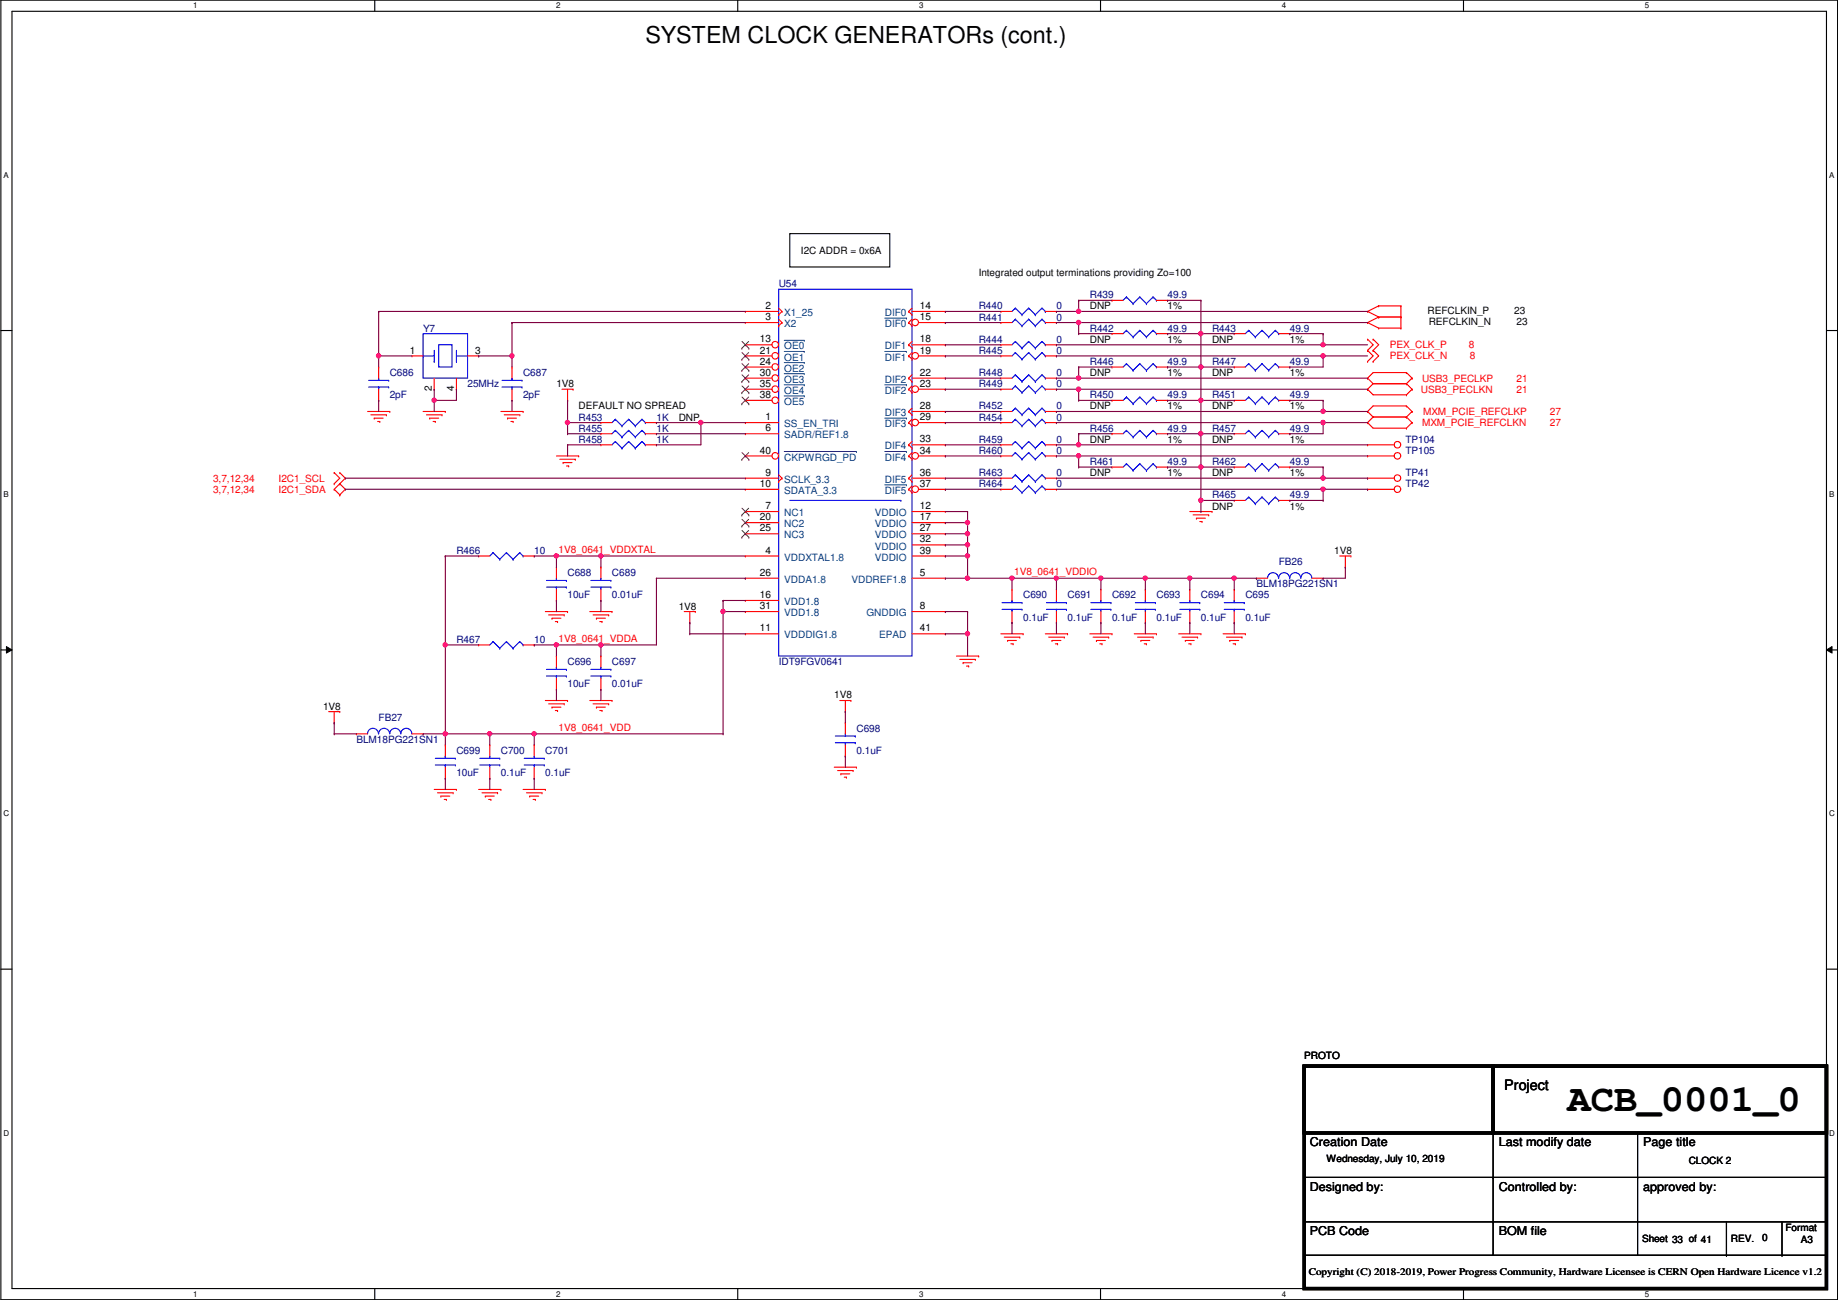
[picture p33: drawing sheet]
<svg xmlns="http://www.w3.org/2000/svg" width="420mm" height="297mm" viewBox="0 0 420 297" stroke-linecap="round" stroke-linejoin="round" font-family="sans-serif">
<defs><g id="words">
<text font-size="8.9" x="358.3" y="253.8">ACB_0001_0</text>
<text font-size="5.3" x="147.5" y="9.9">SYSTEM CLOCK GENERATORs (cont.)</text>
<text font-size="3.3" x="343.9" y="249.1">Project</text>
<g font-size="2.8">
<text x="299.4" y="261.9">Creation Date</text>
<text x="342.6" y="261.9">Last modify date</text>
<text x="375.6" y="261.9">Page title</text>
<text x="299.4" y="272.1">Designed by:</text>
<text x="342.6" y="272.1">Controlled by:</text>
<text x="375.6" y="272.1">approved by:</text>
<text x="299.4" y="282.2">PCB Code</text>
<text x="342.6" y="282.2">BOM file</text>
</g>
<g font-size="2.3">
<text x="183.1" y="58">I2C ADDR = 0x6A</text>
<text x="223.7" y="63.1">Integrated output terminations providing Zo=100</text>
<text x="175" y="70.6">2</text>
<text x="210.3" y="70.6">14</text>
<text x="249.1" y="70.7">DNP</text>
<text x="266.9" y="70.7">1%</text>
<text x="326.3" y="71.7">REFCLKIN_P</text>
<text x="346.1" y="71.7">23</text>
<text x="175" y="73.2">3</text>
<text x="210.3" y="73.2">15</text>
<text x="326.6" y="74.3">REFCLKIN_N</text>
<text x="346.7" y="74.3">23</text>
<text x="93.7" y="80.8">1</text>
<text x="108.7" y="80.8">3</text>
<text x="173.7" y="78.2">13</text>
<text x="173.7" y="80.8">21</text>
<text x="173.7" y="83.3">24</text>
<text x="210.3" y="78.2">18</text>
<text x="210.3" y="80.8">19</text>
<text x="249.1" y="78.3">DNP</text>
<text x="266.9" y="78.3">1%</text>
<text x="277.1" y="78.3">DNP</text>
<text x="294.8" y="78.3">1%</text>
<text x="98.7" y="89.5" transform="rotate(-90 98.7 89.5)">2</text>
<text x="103.8" y="89.5" transform="rotate(-90 103.8 89.5)">4</text>
<text x="127.2" y="88.5">1V8</text>
<text x="173.7" y="85.9">30</text>
<text x="173.7" y="88.4">35</text>
<text x="210.3" y="85.9">22</text>
<text x="210.3" y="88.4">23</text>
<text x="249.1" y="85.9">DNP</text>
<text x="266.9" y="85.9">1%</text>
<text x="277.1" y="85.9">DNP</text>
<text x="294.8" y="85.9">1%</text>
<text x="132.3" y="93.6">DEFAULT NO SPREAD</text>
<text x="173.7" y="90.9">38</text>
<text x="210.3" y="93.5">28</text>
<text x="249.1" y="93.6">DNP</text>
<text x="266.9" y="93.6">1%</text>
<text x="277.1" y="93.6">DNP</text>
<text x="294.8" y="93.6">1%</text>
<text x="155.1" y="96.1">DNP</text>
<text x="175" y="96">1</text>
<text x="175" y="98.6">6</text>
<text x="210.3" y="96">29</text>
<text x="210.3" y="101.1">33</text>
<text x="249.1" y="101.2">DNP</text>
<text x="266.9" y="101.2">1%</text>
<text x="277.1" y="101.2">DNP</text>
<text x="294.8" y="101.2">1%</text>
<text x="173.7" y="103.6">40</text>
<text x="210.3" y="103.6">34</text>
<text x="173.7" y="111.3">10</text>
<text x="175" y="108.7">9</text>
<text x="210.3" y="108.7">36</text>
<text x="210.3" y="111.3">37</text>
<text x="249.1" y="108.8">DNP</text>
<text x="266.9" y="108.8">1%</text>
<text x="277.1" y="108.8">DNP</text>
<text x="294.8" y="108.8">1%</text>
<text x="173.7" y="118.9">20</text>
<text x="175" y="116.3">7</text>
<text x="210.3" y="116.3">12</text>
<text x="210.3" y="118.9">17</text>
<text x="277.1" y="116.4">DNP</text>
<text x="294.8" y="116.4">1%</text>
<text x="173.7" y="121.4">25</text>
<text x="210.3" y="121.4">27</text>
<text x="210.3" y="124">32</text>
<text x="173.7" y="131.6">26</text>
<text x="175" y="126.5">4</text>
<text x="210.3" y="131.6">5</text>
<text x="210.3" y="126.5">39</text>
<text x="305" y="126.6">1V8</text>
<text x="173.7" y="136.7">16</text>
<text x="155.1" y="139.3">1V8</text>
<text x="173.7" y="139.2">31</text>
<text x="210.3" y="139.2">8</text>
<text x="173.7" y="144.3">11</text>
<text x="210.3" y="144.3">41</text>
<text x="190.7" y="159.6">1V8</text>
<text x="73.9" y="162.1">1V8</text>
<text x="298.1" y="241.9">PROTO</text>
<text x="303.2" y="265.5">Wednesday, July 10, 2019</text>
<text x="386" y="266">CLOCK 2</text>
<text x="408.1" y="281.3">Format</text>
<text x="375.4" y="283.8">Sheet 33 of 41</text>
<text x="395.7" y="283.8">REV.</text>
<text x="402.8" y="283.5">0</text>
<text x="411.7" y="284.1">A3</text>
<text x="299.2" y="291.4">Copyright (C) 2018-2019, Power Progress Community, Hardware Licensee is CERN Open Hardware Licence v1.2</text>
</g>
<g font-size="2.3" fill="#00007f">
<text x="178" y="65.6">U54</text>
<text x="223.7" y="70.7">R440</text>
<text x="241.5" y="70.7">0</text>
<text x="249.1" y="68.2">R439</text>
<text x="266.9" y="68.2">49.9</text>
<text x="96.7" y="75.8">Y7</text>
<text x="223.7" y="73.2">R441</text>
<text x="241.5" y="73.2">0</text>
<text x="249.1" y="75.8">R442</text>
<text x="266.9" y="75.8">49.9</text>
<text x="277.1" y="75.8">R443</text>
<text x="294.8" y="75.8">49.9</text>
<text x="223.7" y="80.9">R445</text>
<text x="223.7" y="78.3">R444</text>
<text x="241.5" y="80.9">0</text>
<text x="241.5" y="78.3">0</text>
<text x="249.1" y="83.4">R446</text>
<text x="266.9" y="83.4">49.9</text>
<text x="277.1" y="83.4">R447</text>
<text x="294.8" y="83.4">49.9</text>
<text x="89.1" y="85.9">C686</text>
<text x="106.9" y="88.5">25MHz</text>
<text x="119.6" y="85.9">C687</text>
<text x="223.7" y="88.5">R449</text>
<text x="223.7" y="85.9">R448</text>
<text x="241.5" y="88.5">0</text>
<text x="241.5" y="85.9">0</text>
<text x="89.1" y="91">2pF</text>
<text x="119.6" y="91">2pF</text>
<text x="223.7" y="93.6">R452</text>
<text x="241.5" y="93.6">0</text>
<text x="249.1" y="91">R450</text>
<text x="266.9" y="91">49.9</text>
<text x="277.1" y="91">R451</text>
<text x="294.8" y="91">49.9</text>
<text x="132.3" y="101.2">R458</text>
<text x="132.3" y="98.6">R455</text>
<text x="132.3" y="96.1">R453</text>
<text x="150.1" y="101.2">1K</text>
<text x="150.1" y="98.6">1K</text>
<text x="150.1" y="96.1">1K</text>
<text x="223.7" y="101.2">R459</text>
<text x="223.7" y="96.1">R454</text>
<text x="241.5" y="101.2">0</text>
<text x="241.5" y="96.1">0</text>
<text x="249.1" y="98.6">R456</text>
<text x="266.9" y="98.6">49.9</text>
<text x="277.1" y="98.6">R457</text>
<text x="294.8" y="98.6">49.9</text>
<text x="321.3" y="101.2">TP104</text>
<text x="223.7" y="103.7">R460</text>
<text x="241.5" y="103.7">0</text>
<text x="249.1" y="106.3">R461</text>
<text x="266.9" y="106.3">49.9</text>
<text x="277.1" y="106.3">R462</text>
<text x="294.8" y="106.3">49.9</text>
<text x="321.3" y="103.7">TP105</text>
<text x="223.7" y="111.3">R464</text>
<text x="223.7" y="108.8">R463</text>
<text x="241.5" y="111.3">0</text>
<text x="241.5" y="108.8">0</text>
<text x="277.1" y="113.9">R465</text>
<text x="294.8" y="113.9">49.9</text>
<text x="321.3" y="111.3">TP42</text>
<text x="321.3" y="108.8">TP41</text>
<text x="104.3" y="126.6">R466</text>
<text x="122.1" y="126.6">10</text>
<text x="129.7" y="131.7">C688</text>
<text x="139.9" y="131.7">C689</text>
<text x="292.3" y="129.1">FB26</text>
<text x="129.7" y="136.7">10uF</text>
<text x="139.9" y="136.7">0.01uF</text>
<text x="233.9" y="136.7">C690</text>
<text x="244" y="136.7">C691</text>
<text x="254.2" y="136.7">C692</text>
<text x="264.4" y="136.7">C693</text>
<text x="274.5" y="136.7">C694</text>
<text x="284.7" y="136.7">C695</text>
<text x="287.2" y="134.2">BLM18PG221SN1</text>
<text x="233.9" y="141.8">0.1uF</text>
<text x="244" y="141.8">0.1uF</text>
<text x="254.2" y="141.8">0.1uF</text>
<text x="264.4" y="141.8">0.1uF</text>
<text x="274.5" y="141.8">0.1uF</text>
<text x="284.7" y="141.8">0.1uF</text>
<text x="104.3" y="146.9">R467</text>
<text x="122.1" y="146.9">10</text>
<text x="129.7" y="152">C696</text>
<text x="139.9" y="152">C697</text>
<text x="178" y="152">IDT9FGV0641</text>
<text x="129.7" y="157.1">10uF</text>
<text x="139.9" y="157.1">0.01uF</text>
<text x="86.6" y="164.7">FB27</text>
<text x="195.8" y="167.2">C698</text>
<text x="81.5" y="169.8">BLM18PG221SN1</text>
<text x="104.3" y="172.3">C699</text>
<text x="114.5" y="172.3">C700</text>
<text x="124.7" y="172.3">C701</text>
<text x="195.8" y="172.3">0.1uF</text>
<text x="104.3" y="177.4">10uF</text>
<text x="114.5" y="177.4">0.1uF</text>
<text x="124.7" y="177.4">0.1uF</text>
</g>
<g font-size="2.3" fill="#00407f">
<text x="179.3" y="72.2">X1_25</text>
<text x="179.3" y="74.8">X2</text>
<text x="202.3" y="72.2">DIF0</text>
<text x="202.3" y="74.8">DIF0</text>
<text x="179.3" y="79.8">OE0</text>
<text x="179.3" y="82.4">OE1</text>
<text x="202.3" y="79.8">DIF1</text>
<text x="202.3" y="82.4">DIF1</text>
<text x="179.3" y="84.9">OE2</text>
<text x="179.3" y="87.5">OE3</text>
<text x="202.3" y="87.5">DIF2</text>
<text x="179.3" y="90">OE4</text>
<text x="179.3" y="92.5">OE5</text>
<text x="202.3" y="90">DIF2</text>
<text x="202.3" y="95.1">DIF3</text>
<text x="179.3" y="97.6">SS_EN_TRI</text>
<text x="179.3" y="100.2">SADR/REF1.8</text>
<text x="202.3" y="97.6">DIF3</text>
<text x="179.3" y="105.2">CKPWRGD_PD</text>
<text x="202.3" y="102.7">DIF4</text>
<text x="202.3" y="105.2">DIF4</text>
<text x="179.3" y="110.3">SCLK_3.3</text>
<text x="179.3" y="112.9">SDATA_3.3</text>
<text x="202.3" y="110.3">DIF5</text>
<text x="202.3" y="112.9">DIF5</text>
<text x="179.3" y="117.9">NC1</text>
<text x="200" y="117.9">VDDIO</text>
<text x="179.3" y="120.5">NC2</text>
<text x="179.3" y="123">NC3</text>
<text x="200" y="120.5">VDDIO</text>
<text x="200" y="123">VDDIO</text>
<text x="200" y="125.6">VDDIO</text>
<text x="179.3" y="128.1">VDDXTAL1.8</text>
<text x="200" y="128.1">VDDIO</text>
<text x="179.3" y="133.2">VDDA1.8</text>
<text x="194.6" y="133.2">VDDREF1.8</text>
<text x="179.3" y="138.3">VDD1.8</text>
<text x="179.3" y="140.8">VDD1.8</text>
<text x="198.1" y="140.8">GNDDIG</text>
<text x="179.3" y="145.9">VDDDIG1.8</text>
<text x="201" y="145.9">EPAD</text>
</g>
<g font-size="2.3" fill="#f00">
<text x="317.7" y="79.6">PEX_CLK_P</text>
<text x="317.7" y="82.1">PEX_CLK_N</text>
<text x="335.7" y="79.6">8</text>
<text x="336" y="82.1">8</text>
<text x="324.8" y="89.7">USB3_PECLKN</text>
<text x="325.1" y="87.2">USB3_PECLKP</text>
<text x="346.7" y="87.2">21</text>
<text x="346.7" y="89.7">21</text>
<text x="325.3" y="94.8">MXM_PCIE_REFCLKP</text>
<text x="354.3" y="94.8">27</text>
<text x="325.1" y="97.4">MXM_PCIE_REFCLKN</text>
<text x="354.3" y="97.4">27</text>
<text x="48.7" y="110.1">3,7,12,34</text>
<text x="48.7" y="112.6">3,7,12,34</text>
<text x="63.7" y="110.1">I2C1_SCL</text>
<text x="63.7" y="112.6">I2C1_SDA</text>
<text x="127.7" y="126.3">1V8_0641_VDDXTAL</text>
<text x="231.8" y="131.4">1V8_0641_VDDIO</text>
<text x="127.7" y="146.6">1V8_0641_VDDA</text>
<text x="127.7" y="167">1V8_0641_VDD</text>
</g>
<g font-size="1.8">
<text x="44.2" y="1.9">1</text>
<text x="127.1" y="1.9">2</text>
<text x="210.1" y="1.9">3</text>
<text x="293" y="1.9">4</text>
<text x="376" y="1.9">5</text>
<text x=".8" y="40.6">A</text>
<text x="418.2" y="40.6">A</text>
<text x=".8" y="113.6">B</text>
<text x="418.2" y="113.6">B</text>
<text x=".8" y="186.6">C</text>
<text x="418.2" y="186.6">C</text>
<text x=".8" y="259.5">D</text>
<text x="418.2" y="259.5">D</text>
<text x="44.2" y="296.3">1</text>
<text x="127.1" y="296.3">2</text>
<text x="210.1" y="296.3">3</text>
<text x="293" y="296.3">4</text>
<text x="376" y="296.3">5</text>
</g>
</g></defs>
<path d="M.2 0h419.9v297h-419.9zM2.7 2.6h414.8v291.8h-414.8z" fill="none" stroke="#000" stroke-width=".25"/>
<g fill="#fff">
<path d="M44.2 .3h1v2h-1z"/>
<path d="M44.2 294.7h1v2h-1z"/>
</g>
<path d="M85.7 0v2.6M85.7 294.4v2.6" fill="none" stroke="#000" stroke-width=".25"/>
<g fill="#fff">
<path d="M127.1 .3h1v2h-1z"/>
<path d="M127.1 294.7h1v2h-1z"/>
</g>
<path d="M168.6 0v2.6M168.6 294.4v2.6" fill="none" stroke="#000" stroke-width=".25"/>
<g fill="#fff">
<path d="M210.1 .3h1v2h-1z"/>
<path d="M210.1 294.7h1v2h-1z"/>
</g>
<path d="M251.6 0v2.6M251.6 294.4v2.6" fill="none" stroke="#000" stroke-width=".25"/>
<g fill="#fff">
<path d="M293 .3h1v2h-1z"/>
<path d="M293 294.7h1v2h-1z"/>
</g>
<path d="M334.5 0v2.6M334.5 294.4v2.6" fill="none" stroke="#000" stroke-width=".25"/>
<g fill="#fff">
<path d="M376 .3h1v2h-1z"/>
<path d="M376 294.7h1v2h-1z"/>
<path d="M.8 39h1.2v2h-1.2z"/>
<path d="M418.2 39h1.1v2h-1.1z"/>
<path d="M.8 112h1.2v2h-1.2z"/>
<path d="M418.2 112h1.1v2h-1.1z"/>
</g>
<path d="M.2 75.5h2.5M417.5 75.5h2.6" fill="none" stroke="#000" stroke-width=".25"/>
<g fill="#fff">
<path d="M.8 185h1.3v1.9h-1.3z"/>
<path d="M418.2 185h1.2v1.9h-1.2z"/>
</g>
<path d="M.2 148.5h2.5M417.5 148.5h2.6" fill="none" stroke="#000" stroke-width=".25"/>
<path d="M1.5 147.7l1.2 .8-1.2 .7zM417.5 148.5l1.3-.8v1.5z" fill="#000"/>
<path d="M1.5 147.7l1.2 .8-1.2 .7zM417.5 148.5l1.3-.8v1.5z" fill="none" stroke="#000" stroke-width=".23"/>
<g fill="#fff">
<path d="M.8 257.9h1.3v2h-1.3z"/>
<path d="M418.2 257.9h1.2v2h-1.2z"/>
</g>
<g fill="none" stroke="#000" stroke-width=".25">
<path d="M180.5 53.4h22.9v7.6h-22.9zM.2 221.4h2.5M417.5 221.4h2.6M298.1 243.6h12.7M310.8 243.6h.1M341.3 258.9v20.3M374.3 258.9v20.3M298.1 269h119.4M298.1 279.2h119.4M341.3 269h.1M341.3 279.2h.1M341.3 279.2v7.6h-43.2"/>
<path d="M374.3 269h.1M374.3 279.2h.1M374.3 279.2v7.6h-33M394.7 279.2v7.6M407.4 279.2v7.6M417.5 269h.1M417.5 279.2h.1M374.3 286.8h43.2M394.7 286.8h.1M407.4 286.8h.1M417.5 286.8h.1"/>
</g>
<g fill="none" stroke="#f00" stroke-width=".25">
<path d="M228.8 71.2h.1M228.8 71.2h2.5M239 71.2h2.5M241.5 71.2h.1M312.6 73.7h.1M312.6 71.2h.1M312.6 77.5h.1M312.6 73.7l2.6 1.3M312.6 71.2l2.6 1.2M312.6 77.5l1.3 1.3-1.3 1.3M313.9 77.5h.1M313.9 77.5l1.3 1.3-1.3 1.3"/>
<path d="M315.2 72.4h.1M315.2 75h.1M315.2 69.9h.1M315.2 72.4h5M315.2 72.4l-2.6 1.3M315.2 75h5M315.2 69.9h5M315.2 69.9l-2.6 1.3M320.2 75h.1M320.2 72.4h.1M320.2 69.9h.1M320.2 69.9v5.1"/>
<path d="M84 94h5.1M84.8 94.8h3.5M85.5 95.5h.1M85.5 95.5h2.1M86.3 96.3h.5M86.8 96.3h.1M88.3 94.8h.1M89.1 94h.1M96.7 94h5.1M97.5 94.8h3.5M98.2 95.5h.1M98.2 95.5h2.1"/>
<path d="M99 96.3h.5M99.5 96.3h.1M101 94.8h.1M101.8 94h.1M114.5 94h5.1M115.3 94.8h3.5M116 95.5h.1M116 95.5h2.1M116.8 96.3h.5M117.3 96.3h.1M118.8 94.8h.1M119.6 94h.1"/>
<path d="M128.5 88.9h2.5M129.7 91.5h.1M129.7 88.9v2.6M131 88.9h.1M228.8 81.3h.1M228.8 81.3h2.5M239 81.3h2.5M241.5 81.3h.1M254.2 83.9h.1M254.2 83.9h2.5M264.4 83.9h2.5M266.9 83.9h.1"/>
<path d="M312.6 80.1h.1M312.6 82.6h.1M312.6 86.4h.1M312.6 88.9h.1M312.6 94h.1M312.6 96.6h.1M312.6 80.1l1.3 1.2-1.3 1.3M312.6 86.4l1.3 1.3M312.6 88.9l1.3 1.3h7.6M312.6 94l1.3 1.3M312.6 96.6l1.3 1.2h7.6M313.9 80.1h.1"/>
<path d="M313.9 82.6h.1M313.9 80.1l1.3 1.2-1.3 1.3M313.9 95.3l-1.3 1.3M313.9 87.7h7.6M313.9 87.7l-1.3 1.2M313.9 95.3h7.6M321.5 85.1h.1M321.5 87.7h.1M321.5 90.2h.1M321.5 92.8h.1M321.5 95.3h.1M321.5 97.8h.1"/>
<path d="M321.5 85.1l1.3 1.3M321.5 87.7l1.3 1.2M321.5 95.3l1.3 1.3M321.5 85.1h-7.6l-1.3 1.3M321.5 92.8l1.3 1.2M321.5 92.8h-7.6l-1.3 1.2M322.8 86.4h.1M322.8 88.9h.1M322.8 94h.1M322.8 96.6h.1M322.8 86.4l-1.3 1.3M322.8 88.9l-1.3 1.3"/>
<path d="M322.8 94l-1.3 1.3M322.8 96.6l-1.3 1.2M76.4 110.5h.1M76.4 108h.1M76.4 111.8h.1M76.4 108l1.3 1.3-1.3 1.2M76.4 111.8l1.3 1.3M77.7 108h.1M77.7 110.5h.1M77.7 113.1h.1M77.7 108l1.2 1.3-2.5 2.5M77.7 110.5l1.2 1.3-1.2 1.3"/>
<path d="M127.2 104.2h5.1M128 104.9h3.5M128.7 105.7h.1M128.7 105.7h2.1M129.5 106.5h.5M130 106.5h.1M131.5 104.9h.1M132.3 104.2h.1M228.8 104.2h.1M228.8 104.2h2.5M239 104.2h2.5M241.5 104.2h.1"/>
<path d="M272 116.9h5.1M272.7 117.6h3.6M273.5 118.4h.1M273.5 118.4h2M274.3 119.2h.5M274.8 119.2h.1M276.3 117.6h.1M277.1 116.9h.1M124.7 139.7h5M127.2 129.6h.1M127.2 137.2h.1M127.2 129.6v2.5"/>
<path d="M127.2 134.7v2.5M129.7 139.7h.1M134.8 139.7h5.1M139.9 139.7h.1M156.4 139.7h2.6M157.7 139.7v2.6M159 139.7h.1M251.7 134.7h.1M251.7 134.7v2.5M251.7 139.7v2.6M306.3 127h2.5M307.5 129.6h.1"/>
<path d="M307.5 127v2.6M308.8 127h.1M125.4 140.5h3.6M126.2 141.3h.1M126.2 141.3h2M126.9 142h.6M127.5 142h.1M129 140.5h.1M135.6 140.5h3.5M136.3 141.3h.1M136.3 141.3h2.1M137.1 142h.5"/>
<path d="M137.6 142h.1M139.1 140.5h.1M157.7 142.3h.1M218.6 149.9h5.1M219.4 150.7h3.6M220.2 151.4h.1M220.2 151.4h2M220.9 152.2h.5M221.4 152.2h.1M223 150.7h.1M223.7 149.9h.1M228.8 144.8h5.1"/>
<path d="M229.6 145.6h3.5M230.3 146.3h.1M230.3 146.3h2.1M231.1 147.1h.5M231.6 147.1h.1M233.1 145.6h.1M233.9 144.8h.1M239 144.8h5M239.7 145.6h3.6M240.5 146.3h.1M240.5 146.3h2M241.2 147.1h.6"/>
<path d="M241.8 147.1h.1M243.3 145.6h.1M244 144.8h.1M249.1 144.8h5.1M249.9 145.6h3.5M250.6 146.3h.1M250.6 146.3h2.1M251.4 147.1h.5M251.7 142.3h.1M251.9 147.1h.1M253.4 145.6h.1M254.2 144.8h.1"/>
<path d="M259.3 144.8h5.1M260 145.6h3.6M260.8 146.3h.1M260.8 146.3h2M261.6 147.1h.5M262.1 147.1h.1M263.6 145.6h.1M264.4 144.8h.1M269.4 144.8h5.1M270.2 145.6h3.6M271 146.3h.1M271 146.3h2"/>
<path d="M271.7 147.1h.5M272.2 147.1h.1M273.8 145.6h.1M274.5 144.8h.1M279.6 144.8h5.1M280.4 145.6h3.5M281.1 146.3h.1M281.1 146.3h2.1M281.9 147.1h.5M282.4 147.1h.1M283.9 145.6h.1M284.7 144.8h.1"/>
<path d="M75.1 162.6h2.6M76.4 165.1h.1M76.4 162.6v2.5M77.7 162.6h.1M124.7 160.1h5M125.4 160.8h3.6M126.2 161.6h.1M126.2 161.6h2M126.9 162.3h.6M127.5 162.3h.1M129 160.8h.1M129.7 160.1h.1"/>
<path d="M134.8 160.1h5.1M135.6 160.8h3.5M136.3 161.6h.1M136.3 161.6h2.1M137.1 162.3h.5M137.6 162.3h.1M139.1 160.8h.1M139.9 160.1h.1M190.7 175.3h5.1M191.5 176.1h3.5M192 160.1h2.5M192.2 176.8h.1"/>
<path d="M192.2 176.8h2.1M193 177.6h.5M193.2 162.6h.1M193.2 165.1h.1M193.2 172.8h.1M193.2 160.1v2.5M193.2 165.1v2.6M193.2 170.2v2.6M193.5 177.6h.1M194.5 160.1h.1M195 176.1h.1M195.8 175.3h.1"/>
<path d="M99.3 180.4h5M100 181.1h3.6M100.8 181.9h.1M100.8 181.9h2M101.5 182.7h.6M102.1 182.7h.1M103.6 181.1h.1M104.3 180.4h.1M109.4 180.4h5.1M110.2 181.1h3.5M110.9 181.9h.1M110.9 181.9h2.1"/>
<path d="M111.7 182.7h.5M112.2 182.7h.1M113.7 181.1h.1M114.5 180.4h.1M119.6 180.4h5.1M120.3 181.1h3.6M121.1 181.9h.1M121.1 181.9h2M121.9 182.7h.5M122.4 182.7h.1M123.9 181.1h.1M124.7 180.4h.1"/>
</g>
<path d="M298.1 243.6h43.2v15.3h-43.2zM298.1 243.6h119.4v50.8h-119.4zM341.3 243.6h76.2v15.3h-76.2z" fill="none" stroke="#000" stroke-width=".76"/>
<g fill="none" stroke="#00f" stroke-width=".25">
<path d="M232.1 70.4h.1M232.1 70.4l1.5 1.5M232.1 70.4l-.8 .8M233.6 71.9h.1M235.2 70.4h.1M235.2 70.4l-1.6 1.5M235.2 70.4l1.5 1.5M236.7 71.9h.1M238.2 70.4h.1M238.2 70.4l.8 .8M238.2 70.4l-1.5 1.5M239 71.2h.1"/>
<path d="M232.1 80.6h.1M232.1 80.6l1.5 1.5M232.1 80.6l-.8 .7M233.6 82.1h.1M235.2 80.6h.1M235.2 80.6l-1.6 1.5M235.2 80.6l1.5 1.5M236.7 82.1h.1M238.2 80.6h.1M238.2 80.6l.8 .7M238.2 80.6l-1.5 1.5M239 81.3h.1"/>
<path d="M257.5 83.1h.1M257.5 83.1l1.5 1.5M257.5 83.1l-.8 .8M259 84.6h.1M260.6 83.1h.1M260.6 83.1l-1.6 1.5M260.6 83.1l1.5 1.5M262.1 84.6h.1M263.6 83.1h.1M263.6 83.1l.8 .8M263.6 83.1l-1.5 1.5M264.4 83.9h.1"/>
<path d="M232.1 103.4h.1M232.1 103.4l1.5 1.5M232.1 103.4l-.8 .8M233.6 104.9h.1M235.2 103.4h.1M235.2 103.4l-1.6 1.5M235.2 103.4l1.5 1.5M236.7 104.9h.1M238.2 103.4h.1M238.2 103.4l.8 .8M238.2 103.4l-1.5 1.5M239 104.2h.1"/>
<path d="M124.9 134.2h4.6M124.9 132.6h4.6M127.2 134.2h.1M127.2 132.1h.1M127.2 132.1v.5M127.2 134.2v.5M129.5 134.2h.1M129.5 132.6h.1M249.4 139.2h4.5M249.4 137.7h4.5M251.7 139.2h.1M251.7 137.2h.1"/>
<path d="M251.7 137.2v.5M251.7 139.2v.5M253.9 139.2h.1M253.9 137.7h.1M191 169.7h4.5M191 168.2h4.5M193.2 169.7h.1M193.2 167.7h.1M193.2 167.7v.5M193.2 169.7v.5M195.5 169.7h.1M195.5 168.2h.1"/>
</g>
<circle cx="319.5" cy="101.6" r=".75" fill="#fff"/>
<g fill="none" stroke="#f00" stroke-width=".25">
<path d="M228.8 101.6h.1M228.8 111.8h.1M228.8 101.6h2.5M228.8 111.8h2.5M239 101.6h2.5M239 111.8h2.5M241.5 101.6h.1M241.5 111.8h.1M312.6 101.6h.1M312.6 101.6h6.1M137.4 129.6h.1M137.4 137.2h.1"/>
<path d="M137.4 129.6v2.5M137.4 134.7v2.5"/>
<circle cx="319.5" cy="101.6" r=".75"/>
</g>
<g fill="none" stroke="#00f" stroke-width=".25">
<path d="M232.1 100.9h.1M232.1 111h.1M232.1 100.9l1.5 1.5M232.1 100.9l-.8 .7M232.1 111l1.5 1.6M232.1 111l-.8 .8M233.6 102.4h.1M233.6 112.6h.1M235.2 100.9h.1M235.2 111h.1M235.2 100.9l-1.6 1.5M235.2 100.9l1.5 1.5"/>
<path d="M235.2 111l-1.6 1.6M235.2 111l1.5 1.6M236.7 102.4h.1M236.7 112.6h.1M238.2 100.9h.1M238.2 111h.1M238.2 100.9l.8 .7M238.2 100.9l-1.5 1.5M238.2 111l.8 .8M238.2 111l-1.5 1.6M239 101.6h.1M239 111.8h.1"/>
<path d="M135.1 134.2h4.5M135.1 132.6h4.5M137.4 134.2h.1M137.4 132.1h.1M137.4 132.1v.5M137.4 134.2v.5M139.6 134.2h.1M139.6 132.6h.1"/>
</g>
<circle cx="319.5" cy="104.2" r=".75" fill="#fff"/>
<g fill="none" stroke="#f00" stroke-width=".25">
<path d="M170.4 71.2h.1M170.4 73.7h.1M170.4 71.2h7.6M170.4 73.7h7.6M178 71.9h.1M178 74.5h.1M178 70.4l.8 .8M178 72.9l.8 .8M178.8 71.2h.1M178.8 73.7h.1M178.8 71.2l-.8 .7M178.8 73.7l-.8 .8"/>
<path d="M254.2 68.6h.1M254.2 68.6h2.5M264.4 68.6h2.5M266.9 68.6h.1M94.2 81.3h.1M94.2 81.3h2.5M99.3 88.9h.1M99.3 86.4v2.5M104.3 88.9h.1M104.3 86.4v2.5M106.9 81.3h2.5M109.4 81.3h.1"/>
<path d="M170.4 96.6h.1M170.4 99.1h.1M170.4 96.6h7.6M170.4 99.1h7.6M170.4 109.3h.1M170.4 111.8h.1M170.4 109.3h7.6M170.4 111.8h7.6M178 110h.1M178 108.5l.8 .8M178.8 109.3h.1M178.8 109.3l-.8 .7"/>
<path d="M228.8 109.3h.1M228.8 109.3h2.5M239 109.3h2.5M241.5 109.3h.1M254.2 106.7h.1M254.2 106.7h2.5M264.4 106.7h2.5M266.9 106.7h.1M312.6 104.2h.1M312.6 104.2h6.1M170.4 127h.1M170.4 137.2h.1"/>
<path d="M170.4 132.1h.1M170.4 139.7h.1M170.4 127h7.6M170.4 132.1h7.6M170.4 139.7h7.6M170.4 137.2h7.6M208.5 132.1h7.6M208.5 139.7h7.6M216.1 132.1h.1M216.1 139.7h.1M261.8 134.7h.1M261.8 134.7v2.5"/>
<path d="M261.8 139.7v2.6M137.4 149.9h.1M137.4 157.5h.1M137.4 149.9v2.5M137.4 155v2.5M170.4 144.8h.1M170.4 144.8h7.6M261.8 142.3h.1M81.5 167.7h.1M81.5 167.7h2.5M94.2 167.7h2.5M96.7 167.7h.1"/>
<circle cx="319.5" cy="104.2" r=".75"/>
</g>
<g fill="none" stroke="#00f" stroke-width=".25">
<path d="M96.7 76.2h10.2v10.2h-10.2zM100.3 78.8h3v5.1h-3zM178 66.1h30.5v83.8h-30.5zM257.5 67.9h.1M257.5 67.9l1.5 1.5M257.5 67.9l-.8 .7M259 69.4h.1M260.6 67.9h.1M260.6 67.9l-1.6 1.5M260.6 67.9l1.5 1.5M262.1 69.4h.1M263.6 67.9h.1"/>
<path d="M263.6 67.9l.8 .7M263.6 67.9l-1.5 1.5M264.4 68.6h.1M96.7 81.3h.1M96.7 81.3h2.6M99.3 82.6h.1M99.3 80.1v2.5M104.3 82.6h.1M104.3 80.1v2.5M104.3 81.3h2.6M106.9 81.3h.1M180.5 114.3h25.4"/>
<path d="M205.9 114.3h.1M232.1 108.5h.1M232.1 108.5l1.5 1.5M232.1 108.5l-.8 .8M233.6 110h.1M235.2 108.5h.1M235.2 108.5l-1.6 1.5M235.2 108.5l1.5 1.5M236.7 110h.1M238.2 108.5h.1M238.2 108.5l.8 .8M238.2 108.5l-1.5 1.5"/>
<path d="M239 109.3h.1M257.5 106h.1M257.5 106l1.5 1.5M257.5 106l-.8 .7M259 107.5h.1M260.6 106h.1M260.6 106l-1.6 1.5M260.6 106l1.5 1.5M262.1 107.5h.1M263.6 106h.1M263.6 106l.8 .7M263.6 106l-1.5 1.5"/>
<path d="M264.4 106.7h.1M259.5 139.2h4.6M259.5 137.7h4.6M261.8 139.2h.1M261.8 137.2h.1M261.8 137.2v.5M261.8 139.2v.5M264.1 139.2h.1M264.1 137.7h.1M135.1 154.5h4.5M135.1 153h4.5M137.4 154.5h.1"/>
<path d="M137.4 152.4h.1M137.4 152.4v.6M137.4 154.5v.5M139.6 154.5h.1M139.6 153h.1M84 167.7a1.25 1.25 0 0 1 1.3-1.3 1.25 1.25 0 0 1 1.2 1.3M86.6 167.7a1.25 1.25 0 0 1 1.2-1.3 1.25 1.25 0 0 1 1.3 1.3M89.1 167.7a1.25 1.25 0 0 1 1.2-1.3 1.25 1.25 0 0 1 1.3 1.3M91.6 167.7a1.25 1.25 0 0 1 1.3-1.3 1.25 1.25 0 0 1 1.2 1.3"/>
</g>
<circle cx="177.2" cy="104.2" r=".75" fill="#fff"/>
<g fill="none" stroke="#f00" stroke-width=".25">
<path d="M207.7 71.2h.1M207.7 73.7h.1M207.7 71.2l.8 .7M207.7 73.7l.8 .8M208.5 71.9h.1M208.5 74.5h.1M208.5 70.4l-.8 .8M208.5 71.2h7.6M208.5 72.9l-.8 .8M216.1 71.2h.1M170.4 104.2h.1M170.4 104.2h6.1"/>
<path d="M208.5 144.8h7.6M216.1 144.8h.1"/>
<circle cx="177.2" cy="104.2" r=".75"/>
</g>
<path d="M169.6 105h.1M169.6 103.4l1.6 1.6M171.1 103.4l-1.5 1.6M171.2 105h.1" fill="none" stroke="#7f4000" stroke-width=".23"/>
<path d="M179.3 103.2h16.5M195.8 103.2h.1" fill="none" stroke="#00407f" stroke-width=".23"/>
<circle cx="209.2" cy="73.7" r=".75" fill="#fff"/>
<g fill="none" stroke="#f00" stroke-width=".25">
<path d="M207.7 78.8h.1M207.7 78.8l.8 .7M208.5 79.5h.1M208.5 78l-.8 .8M208.5 78.8h7.6M210 73.7h6.1M216.1 73.7h.1M216.1 78.8h.1M207.7 81.3h.1M207.7 81.3l.8 .8M208.5 82.1h.1M208.5 80.6l-.8 .7"/>
<circle cx="209.2" cy="73.7" r=".75"/>
</g>
<path d="M202.3 72.7h4.9M207.2 72.7h.1" fill="none" stroke="#00407f" stroke-width=".23"/>
<circle cx="209.2" cy="81.3" r=".75" fill="#fff"/>
<g fill="none" stroke="#f00" stroke-width=".25">
<path d="M207.7 86.4h.1M207.7 88.9h.1M207.7 86.4l.8 .8M207.7 88.9l.8 .8M208.5 87.2h.1M208.5 89.7h.1M208.5 85.6l-.8 .8M208.5 86.4h7.6M208.5 88.2l-.8 .7M210 81.3h6.1M216.1 81.3h.1M216.1 86.4h.1"/>
<circle cx="209.2" cy="81.3" r=".75"/>
</g>
<path d="M202.3 80.3h4.9M207.2 80.3h.1" fill="none" stroke="#00407f" stroke-width=".23"/>
<circle cx="209.2" cy="88.9" r=".75" fill="#fff"/>
<g fill="none" stroke="#f00" stroke-width=".25">
<path d="M207.7 94h.1M207.7 96.6h.1M207.7 94l.8 .8M207.7 96.6l.8 .7M208.5 94.8h.1M208.5 97.3h.1M208.5 93.3l-.8 .7M208.5 94h7.6M208.5 95.8l-.8 .8M210 88.9h6.1M216.1 88.9h.1M216.1 94h.1"/>
<circle cx="209.2" cy="88.9" r=".75"/>
</g>
<path d="M202.3 87.9h4.9M207.2 87.9h.1" fill="none" stroke="#00407f" stroke-width=".23"/>
<circle cx="209.2" cy="96.5" r=".75" fill="#fff"/>
<g fill="none" stroke="#f00" stroke-width=".25">
<path d="M210 96.6h6.1M216.1 96.6h.1M207.7 101.6h.1M207.7 104.2h.1M207.7 101.6l.8 .8M207.7 104.2l.8 .7M208.5 102.4h.1M208.5 104.9h.1M208.5 100.9l-.8 .7M208.5 101.6h7.6M208.5 103.4l-.8 .8M216.1 101.6h.1"/>
<circle cx="209.2" cy="96.5" r=".75"/>
</g>
<path d="M202.3 95.5h4.9M207.2 95.5h.1" fill="none" stroke="#00407f" stroke-width=".23"/>
<circle cx="209.2" cy="104.2" r=".75" fill="#fff"/>
<g fill="none" stroke="#f00" stroke-width=".25">
<path d="M207.7 109.3h.1M207.7 111.8h.1M207.7 109.3l.8 .7M207.7 111.8l.8 .8M208.5 110h.1M208.5 112.6h.1M208.5 108.5l-.8 .8M208.5 109.3h7.6M208.5 111l-.8 .8M210 104.2h6.1M216.1 104.2h.1M216.1 109.3h.1"/>
<circle cx="209.2" cy="104.2" r=".75"/>
</g>
<path d="M202.3 103.2h4.9M207.2 103.2h.1" fill="none" stroke="#00407f" stroke-width=".23"/>
<circle cx="209.2" cy="111.8" r=".75" fill="#fff"/>
<g fill="none" stroke="#f00" stroke-width=".25">
<path d="M210 111.8h6.1M216.1 111.8h.1"/>
<circle cx="209.2" cy="111.8" r=".75"/>
</g>
<path d="M202.3 110.8h4.9M207.2 110.8h.1" fill="none" stroke="#00407f" stroke-width=".23"/>
<circle cx="177.2" cy="78.8" r=".75" fill="#fff"/>
<g fill="none" stroke="#f00" stroke-width=".25">
<path d="M170.4 78.8h.1M170.4 78.8h6.1"/>
<circle cx="177.2" cy="78.8" r=".75"/>
</g>
<path d="M169.6 79.6h.1M169.6 78l1.6 1.6M171.1 78l-1.5 1.6M171.2 79.6h.1" fill="none" stroke="#7f4000" stroke-width=".23"/>
<path d="M179.3 77.8h4.5M183.8 77.8h.1" fill="none" stroke="#00407f" stroke-width=".23"/>
<circle cx="177.2" cy="81.3" r=".75" fill="#fff"/>
<g fill="none" stroke="#f00" stroke-width=".25">
<path d="M170.4 81.3h.1M170.4 81.3h6.1"/>
<circle cx="177.2" cy="81.3" r=".75"/>
</g>
<path d="M169.6 82.1h.1M169.6 80.6l1.6 1.5M171.1 80.6l-1.5 1.5M171.2 82.1h.1" fill="none" stroke="#7f4000" stroke-width=".23"/>
<path d="M179.3 80.3h4.5M183.8 80.3h.1" fill="none" stroke="#00407f" stroke-width=".23"/>
<circle cx="177.2" cy="83.8" r=".75" fill="#fff"/>
<g fill="none" stroke="#f00" stroke-width=".25">
<path d="M170.4 83.9h.1M170.4 83.9h6.1"/>
<circle cx="177.2" cy="83.8" r=".75"/>
</g>
<path d="M169.6 84.7h.1M169.6 83.1l1.6 1.6M171.1 83.1l-1.5 1.6M171.2 84.7h.1" fill="none" stroke="#7f4000" stroke-width=".23"/>
<path d="M179.3 82.8h4.5M183.8 82.8h.1" fill="none" stroke="#00407f" stroke-width=".23"/>
<circle cx="177.2" cy="86.4" r=".75" fill="#fff"/>
<g fill="none" stroke="#f00" stroke-width=".25">
<path d="M170.4 86.4h.1M170.4 86.4h6.1"/>
<circle cx="177.2" cy="86.4" r=".75"/>
</g>
<path d="M169.6 87.2h.1M169.6 85.6l1.6 1.6M171.1 85.6l-1.5 1.6M171.2 87.2h.1" fill="none" stroke="#7f4000" stroke-width=".23"/>
<path d="M179.3 85.4h4.5M183.8 85.4h.1" fill="none" stroke="#00407f" stroke-width=".23"/>
<circle cx="177.2" cy="88.9" r=".75" fill="#fff"/>
<g fill="none" stroke="#f00" stroke-width=".25">
<path d="M170.4 88.9h.1M170.4 88.9h6.1"/>
<circle cx="177.2" cy="88.9" r=".75"/>
</g>
<path d="M169.6 89.7h.1M169.6 88.2l1.6 1.5M171.1 88.2l-1.5 1.5M171.2 89.7h.1" fill="none" stroke="#7f4000" stroke-width=".23"/>
<path d="M179.3 87.9h4.5M183.8 87.9h.1" fill="none" stroke="#00407f" stroke-width=".23"/>
<circle cx="177.2" cy="91.5" r=".75" fill="#fff"/>
<g fill="none" stroke="#f00" stroke-width=".25">
<path d="M228.8 78.8h.1M228.8 78.8h2.5M239 78.8h2.5M241.5 78.8h.1M86.6 83.9h.1M86.6 91.5h.1M86.6 83.9v2.5M86.6 88.9v2.6M117 83.9h.1M117 91.5h.1M117 83.9v2.5M117 88.9v2.6"/>
<path d="M170.4 91.5h.1M170.4 91.5h6.1M228.8 88.9h.1M228.8 96.6h.1M228.8 88.9h2.5M228.8 96.6h2.5M239 88.9h2.5M239 96.6h2.5M241.5 88.9h.1M241.5 96.6h.1M254.2 99.1h.1M254.2 99.1h2.5"/>
<path d="M264.4 99.1h2.5M266.9 99.1h.1M137.4 101.6h.1M137.4 101.6h2.5M147.5 101.6h2.6M150.1 101.6h.1M170.4 116.9h.1M170.4 119.4h.1M170.4 116.9h7.6M170.4 119.4h7.6M208.5 116.9h7.6M208.5 119.4h7.6"/>
<path d="M216.1 116.9h.1M216.1 119.4h.1M282.1 106.7h.1M282.1 106.7h2.6M292.3 106.7h2.5M294.8 106.7h.1M170.4 122h.1M170.4 122h7.6M208.5 122h7.6M208.5 124.5h7.6M208.5 127h7.6M216.1 122h.1"/>
<path d="M216.1 124.5h.1M216.1 127h.1M272 134.7h.1M272 134.7v2.5M272 139.7v2.6M127.2 149.9h.1M127.2 157.5h.1M127.2 149.9v2.5M127.2 155v2.5M272 142.3h.1M101.8 170.2h.1M101.8 177.8h.1"/>
<path d="M101.8 170.2v2.6M101.8 175.3v2.5M112 170.2h.1M112 177.8h.1M112 170.2v2.6M112 175.3v2.5"/>
<circle cx="177.2" cy="91.5" r=".75"/>
</g>
<g fill="none" stroke="#7f4000" stroke-width=".23">
<path d="M169.6 92.3h.1M169.6 90.7l1.6 1.6M171.1 90.7l-1.5 1.6M171.2 92.3h.1M169.6 117.7h.1M169.6 116.1l1.6 1.6M169.6 118.7l1.6 1.5M171.1 116.1l-1.5 1.6M171.1 118.7l-1.5 1.5M171.2 117.7h.1M169.6 120.2h.1M169.6 122.8h.1"/>
<path d="M169.6 121.2l1.6 1.6M171.1 121.2l-1.5 1.6M171.2 120.2h.1M171.2 122.8h.1"/>
</g>
<path d="M179.3 90.5h4.5M183.8 90.5h.1" fill="none" stroke="#00407f" stroke-width=".23"/>
<g fill="none" stroke="#00f" stroke-width=".25">
<path d="M232.1 78h.1M232.1 78l1.5 1.5M232.1 78l-.8 .8M233.6 79.5h.1M235.2 78h.1M235.2 78l-1.6 1.5M235.2 78l1.5 1.5M236.7 79.5h.1M238.2 78h.1M238.2 78l.8 .8M238.2 78l-1.5 1.5M239 78.8h.1"/>
<path d="M84.3 88.4h4.5M84.3 86.9h4.5M86.6 88.4h.1M86.6 86.4h.1M86.6 86.4v.5M86.6 88.4v.5M88.8 88.4h.1M88.8 86.9h.1M114.8 88.4h4.5M114.8 86.9h4.5M117 88.4h.1M117 86.4h.1"/>
<path d="M117 86.4v.5M117 88.4v.5M119.3 88.4h.1M119.3 86.9h.1M232.1 88.2h.1M232.1 95.8h.1M232.1 88.2l1.5 1.5M232.1 88.2l-.8 .7M232.1 95.8l1.5 1.5M232.1 95.8l-.8 .8M233.6 89.7h.1M233.6 97.3h.1"/>
<path d="M235.2 88.2h.1M235.2 95.8h.1M235.2 88.2l-1.6 1.5M235.2 88.2l1.5 1.5M235.2 95.8l-1.6 1.5M235.2 95.8l1.5 1.5M236.7 89.7h.1M236.7 97.3h.1M238.2 88.2h.1M238.2 95.8h.1M238.2 88.2l.8 .7M238.2 88.2l-1.5 1.5"/>
<path d="M238.2 95.8l.8 .8M238.2 95.8l-1.5 1.5M239 88.9h.1M239 96.6h.1M257.5 98.3h.1M257.5 98.3l1.5 1.6M257.5 98.3l-.8 .8M259 99.9h.1M260.6 98.3h.1M260.6 98.3l-1.6 1.6M260.6 98.3l1.5 1.6M262.1 99.9h.1"/>
<path d="M263.6 98.3h.1M263.6 98.3l.8 .8M263.6 98.3l-1.5 1.6M264.4 99.1h.1M140.7 100.9h.1M140.7 100.9l1.5 1.5M140.7 100.9l-.8 .7M142.2 102.4h.1M143.7 100.9h.1M143.7 100.9l-1.5 1.5M143.7 100.9l1.5 1.5M145.2 102.4h.1"/>
<path d="M146.8 100.9h.1M146.8 100.9l.7 .7M146.8 100.9l-1.6 1.5M147.5 101.6h.1M285.4 106h.1M285.4 106l1.6 1.5M285.4 106l-.7 .7M287 107.5h.1M288.5 106h.1M288.5 106l-1.5 1.5M288.5 106l1.5 1.5M290 107.5h.1"/>
<path d="M291.5 106h.1M291.5 106l.8 .7M291.5 106l-1.5 1.5M292.3 106.7h.1M269.7 139.2h4.6M269.7 137.7h4.6M272 139.2h.1M272 137.2h.1M272 137.2v.5M272 139.2v.5M274.3 139.2h.1M274.3 137.7h.1"/>
<path d="M124.9 154.5h4.6M124.9 153h4.6M127.2 154.5h.1M127.2 152.4h.1M127.2 152.4v.6M127.2 154.5v.5M129.5 154.5h.1M129.5 153h.1M99.5 174.8h4.6M99.5 173.3h4.6M101.8 174.8h.1M101.8 172.8h.1"/>
<path d="M101.8 172.8v.5M101.8 174.8v.5M104.1 174.8h.1M104.1 173.3h.1M109.7 174.8h4.5M109.7 173.3h4.5M112 174.8h.1M112 172.8h.1M112 172.8v.5M112 174.8v.5M114.2 174.8h.1M114.2 173.3h.1"/>
</g>
<circle cx="319.5" cy="111.8" r=".75" fill="#fff"/>
<g fill="none" stroke="#f00" stroke-width=".25">
<path d="M228.8 86.4h.1M228.8 86.4h2.5M239 86.4h2.5M241.5 86.4h.1M312.6 111.8h.1M312.6 111.8h6.1"/>
<circle cx="319.5" cy="111.8" r=".75"/>
</g>
<path d="M232.1 85.6h.1M232.1 85.6l1.5 1.6M232.1 85.6l-.8 .8M233.6 87.2h.1M235.2 85.6h.1M235.2 85.6l-1.6 1.6M235.2 85.6l1.5 1.6M236.7 87.2h.1M238.2 85.6h.1M238.2 85.6l.8 .8M238.2 85.6l-1.5 1.6M239 86.4h.1" fill="none" stroke="#00f" stroke-width=".25"/>
<circle cx="319.5" cy="109.2" r=".75" fill="#fff"/>
<g fill="none" stroke="#f00" stroke-width=".25">
<path d="M228.8 73.7h.1M228.8 73.7h2.5M239 73.7h2.5M241.5 73.7h.1M254.2 76.2h.1M254.2 76.2h2.5M264.4 76.2h2.5M266.9 76.2h.1M282.1 76.2h.1M282.1 76.2h2.6M292.3 76.2h2.5M294.8 76.2h.1"/>
<path d="M137.4 99.1h.1M137.4 96.6h.1M137.4 99.1h2.5M137.4 96.6h2.5M147.5 99.1h2.6M147.5 96.6h2.6M150.1 99.1h.1M150.1 96.6h.1M228.8 94h.1M228.8 94h2.5M239 94h2.5M241.5 94h.1"/>
<path d="M254.2 91.5h.1M254.2 91.5h2.5M264.4 91.5h2.5M266.9 91.5h.1M282.1 99.1h.1M282.1 91.5h.1M282.1 83.9h.1M282.1 99.1h2.6M282.1 91.5h2.6M282.1 83.9h2.6M292.3 99.1h2.5M292.3 91.5h2.5"/>
<path d="M292.3 83.9h2.5M294.8 99.1h.1M294.8 91.5h.1M294.8 83.9h.1M282.1 114.3h.1M282.1 114.3h2.6M292.3 114.3h2.5M294.8 114.3h.1M312.6 109.3h.1M312.6 109.3h6.1M109.4 127h.1M109.4 127h2.6"/>
<path d="M119.6 127h2.5M122.1 127h.1M231.3 134.7h.1M231.3 134.7v2.5M231.3 139.7v2.6M241.5 134.7h.1M241.5 134.7v2.5M241.5 139.7v2.6M282.1 134.7h.1M282.1 134.7v2.5M282.1 139.7v2.6M287.2 132.1h.1"/>
<path d="M287.2 132.1h2.6M299.9 132.1h2.6M302.5 132.1h.1M109.4 147.4h.1M109.4 147.4h2.6M119.6 147.4h2.5M122.1 147.4h.1M231.3 142.3h.1M241.5 142.3h.1M282.1 142.3h.1M122.1 170.2h.1M122.1 177.8h.1"/>
<path d="M122.1 170.2v2.6M122.1 175.3v2.5"/>
<circle cx="319.5" cy="109.2" r=".75"/>
</g>
<g fill="none" stroke="#00f" stroke-width=".25">
<path d="M232.1 72.9h.1M232.1 72.9l1.5 1.6M232.1 72.9l-.8 .8M233.6 74.5h.1M235.2 72.9h.1M235.2 72.9l-1.6 1.6M235.2 72.9l1.5 1.6M236.7 74.5h.1M238.2 72.9h.1M238.2 72.9l.8 .8M238.2 72.9l-1.5 1.6M239 73.7h.1"/>
<path d="M257.5 75.5h.1M257.5 75.5l1.5 1.5M257.5 75.5l-.8 .7M259 77h.1M260.6 75.5h.1M260.6 75.5l-1.6 1.5M260.6 75.5l1.5 1.5M262.1 77h.1M263.6 75.5h.1M263.6 75.5l.8 .7M263.6 75.5l-1.5 1.5M264.4 76.2h.1"/>
<path d="M285.4 75.5h.1M285.4 75.5l1.6 1.5M285.4 75.5l-.7 .7M287 77h.1M288.5 75.5h.1M288.5 75.5l-1.5 1.5M288.5 75.5l1.5 1.5M290 77h.1M291.5 75.5h.1M291.5 75.5l.8 .7M291.5 75.5l-1.5 1.5M292.3 76.2h.1"/>
<path d="M140.7 98.3h.1M140.7 95.8h.1M140.7 98.3l1.5 1.6M140.7 98.3l-.8 .8M140.7 95.8l1.5 1.5M140.7 95.8l-.8 .8M142.2 99.9h.1M142.2 97.3h.1M143.7 98.3h.1M143.7 95.8h.1M143.7 98.3l-1.5 1.6M143.7 98.3l1.5 1.6"/>
<path d="M143.7 95.8l-1.5 1.5M143.7 95.8l1.5 1.5M145.2 99.9h.1M145.2 97.3h.1M146.8 98.3h.1M146.8 95.8h.1M146.8 98.3l.7 .8M146.8 98.3l-1.6 1.6M146.8 95.8l.7 .8M146.8 95.8l-1.6 1.5M147.5 99.1h.1M147.5 96.6h.1"/>
<path d="M232.1 93.3h.1M232.1 93.3l1.5 1.5M232.1 93.3l-.8 .7M233.6 94.8h.1M235.2 93.3h.1M235.2 93.3l-1.6 1.5M235.2 93.3l1.5 1.5M236.7 94.8h.1M238.2 93.3h.1M238.2 93.3l.8 .7M238.2 93.3l-1.5 1.5M239 94h.1"/>
<path d="M257.5 90.7h.1M257.5 90.7l1.5 1.5M257.5 90.7l-.8 .8M259 92.2h.1M260.6 90.7h.1M260.6 90.7l-1.6 1.5M260.6 90.7l1.5 1.5M262.1 92.2h.1M263.6 90.7h.1M263.6 90.7l.8 .8M263.6 90.7l-1.5 1.5M264.4 91.5h.1"/>
<path d="M285.4 98.3h.1M285.4 90.7h.1M285.4 83.1h.1M285.4 98.3l1.6 1.6M285.4 98.3l-.7 .8M285.4 90.7l1.6 1.5M285.4 90.7l-.7 .8M285.4 83.1l1.6 1.5M285.4 83.1l-.7 .8M287 99.9h.1M287 92.2h.1M287 84.6h.1"/>
<path d="M288.5 98.3h.1M288.5 90.7h.1M288.5 83.1h.1M288.5 98.3l-1.5 1.6M288.5 98.3l1.5 1.6M288.5 90.7l-1.5 1.5M288.5 90.7l1.5 1.5M288.5 83.1l-1.5 1.5M288.5 83.1l1.5 1.5M290 99.9h.1M290 92.2h.1M290 84.6h.1"/>
<path d="M291.5 98.3h.1M291.5 90.7h.1M291.5 83.1h.1M291.5 98.3l.8 .8M291.5 98.3l-1.5 1.6M291.5 90.7l.8 .8M291.5 90.7l-1.5 1.5M291.5 83.1l.8 .8M291.5 83.1l-1.5 1.5M292.3 99.1h.1M292.3 91.5h.1M292.3 83.9h.1"/>
<path d="M285.4 113.6h.1M285.4 113.6l1.6 1.5M285.4 113.6l-.7 .7M287 115.1h.1M288.5 113.6h.1M288.5 113.6l-1.5 1.5M288.5 113.6l1.5 1.5M290 115.1h.1M291.5 113.6h.1M291.5 113.6l.8 .7M291.5 113.6l-1.5 1.5M292.3 114.3h.1"/>
<path d="M112.7 126.3h.1M112.7 126.3l-.7 .7M112.7 126.3l1.5 1.5M114.2 127.8h.1M115.8 126.3h.1M115.8 126.3l-1.6 1.5M115.8 126.3l1.5 1.5M117.3 127.8h.1M118.8 126.3h.1M118.8 126.3l-1.5 1.5M118.8 126.3l.8 .7M119.6 127h.1"/>
<path d="M229.1 139.2h4.5M229.1 137.7h4.5M231.3 139.2h.1M231.3 137.2h.1M231.3 137.2v.5M231.3 139.2v.5M233.6 139.2h.1M233.6 137.7h.1M239.2 139.2h4.6M239.2 137.7h4.6M241.5 139.2h.1M241.5 137.2h.1"/>
<path d="M241.5 137.2v.5M241.5 139.2v.5M243.8 139.2h.1M243.8 137.7h.1M279.9 139.2h4.5M279.9 137.7h4.5M282.1 139.2h.1M282.1 137.2h.1M282.1 137.2v.5M282.1 139.2v.5M284.4 139.2h.1M284.4 137.7h.1"/>
<path d="M289.8 132.1a1.25 1.25 0 0 1 1.2-1.2 1.25 1.25 0 0 1 1.3 1.2M292.3 132.1a1.25 1.25 0 0 1 1.2-1.2 1.25 1.25 0 0 1 1.3 1.2M294.8 132.1a1.25 1.25 0 0 1 1.3-1.2 1.25 1.25 0 0 1 1.2 1.2M297.4 132.1a1.25 1.25 0 0 1 1.2-1.2 1.25 1.25 0 0 1 1.3 1.2M112.7 146.6h.1M112.7 146.6l1.5 1.5M112.7 146.6l-.7 .8M114.2 148.1h.1M115.8 146.6h.1M115.8 146.6l-1.6 1.5M115.8 146.6l1.5 1.5M117.3 148.1h.1"/>
<path d="M118.8 146.6h.1M118.8 146.6l.8 .8M118.8 146.6l-1.5 1.5M119.6 147.4h.1M119.8 174.8h4.6M119.8 173.3h4.6M122.1 174.8h.1M122.1 172.8h.1M122.1 172.8v.5M122.1 174.8v.5M124.4 174.8h.1M124.4 173.3h.1"/>
</g>
<g fill="none" stroke="#7f0040" stroke-width=".25">
<path d="M129.7 99.1h.1M129.7 96.6h.1M129.7 99.1h7.7M129.7 96.6v2.5M150.1 99.1h.1M150.1 99.1h20.3M76.4 165.1h.1M76.4 167.7h.1M76.4 167.7h5.1M76.4 165.1v2.6M96.7 167.7h.1M96.7 167.7h15.3"/>
<path d="M101.8 177.8h.1M101.8 167.7h.1M101.8 167.7v2.5M101.8 177.8v2.6M112 177.8h.1M112 177.8v2.6"/>
</g>
<circle cx="111.9" cy="167.7" r=".49" fill="#f0f"/>
<circle cx="111.9" cy="167.7" r=".49" fill="none" stroke="#f0f" stroke-width=".25"/>
<path d="M112 167.7h.1M112 167.7v2.5M112 167.7h53.3M122.1 177.8h.1M122.1 167.7h.1M122.1 167.7v2.5M122.1 177.8v2.6" fill="none" stroke="#7f0040" stroke-width=".25"/>
<circle cx="122.1" cy="167.7" r=".49" fill="#f0f"/>
<circle cx="122.1" cy="167.7" r=".49" fill="none" stroke="#f0f" stroke-width=".25"/>
<path d="M101.8 127h.1M101.8 127v40.7M101.8 127h7.6M101.8 147.4h.1M101.8 147.4h7.6" fill="none" stroke="#7f0040" stroke-width=".25"/>
<circle cx="101.8" cy="167.7" r=".49" fill="#f0f"/>
<circle cx="101.8" cy="167.7" r=".49" fill="none" stroke="#f0f" stroke-width=".25"/>
<circle cx="101.8" cy="147.3" r=".49" fill="#f0f"/>
<circle cx="101.8" cy="147.3" r=".49" fill="none" stroke="#f0f" stroke-width=".25"/>
<path d="M221.2 139.7h.1M221.2 139.7v10.2M221.2 144.8h.1" fill="none" stroke="#7f0040" stroke-width=".25"/>
<circle cx="221.2" cy="144.8" r=".49" fill="#f0f"/>
<circle cx="221.2" cy="144.8" r=".49" fill="none" stroke="#f0f" stroke-width=".25"/>
<path d="M216.1 139.7h.1M216.1 139.7h5.1M122.1 147.4h.1M122.1 147.4h15.3M127.2 147.4h.1M127.2 157.5h.1M127.2 147.4v2.5M127.2 157.5v2.6M137.4 157.5h.1M137.4 157.5v2.6M216.1 144.8h.1M216.1 144.8h5.1" fill="none" stroke="#7f0040" stroke-width=".25"/>
<circle cx="137.3" cy="147.3" r=".49" fill="#f0f"/>
<circle cx="137.3" cy="147.3" r=".49" fill="none" stroke="#f0f" stroke-width=".25"/>
<circle cx="127.2" cy="147.3" r=".49" fill="#f0f"/>
<circle cx="127.2" cy="147.3" r=".49" fill="none" stroke="#f0f" stroke-width=".25"/>
<g fill="none" stroke="#7f0040" stroke-width=".25">
<path d="M86.6 91.5h.1M86.6 81.3h.1M86.6 81.3v2.6M86.6 91.5v2.5M86.6 81.3h7.6M99.3 88.9h.1M99.3 91.5h.1M99.3 88.9v2.6M99.3 91.5h5M109.4 81.3h.1M109.4 81.3h7.6M117 91.5h.1"/>
<path d="M117 81.3h.1M117 81.3v2.6M117 91.5v2.5M150.1 132.1h.1M150.1 132.1v15.3h-12.7M137.4 147.4h.1M137.4 147.4v2.5M193.2 162.6h.1M193.2 172.8h.1M193.2 162.6v2.5M193.2 172.8v2.5"/>
</g>
<circle cx="99.2" cy="91.5" r=".49" fill="#f0f"/>
<circle cx="99.2" cy="91.5" r=".49" fill="none" stroke="#f0f" stroke-width=".25"/>
<path d="M86.6 71.2h.1M86.6 71.2v10.1M99.3 91.5h.1M99.3 91.5v2.5M104.3 88.9h.1M104.3 88.9v2.6" fill="none" stroke="#7f0040" stroke-width=".25"/>
<circle cx="86.5" cy="81.3" r=".49" fill="#f0f"/>
<circle cx="86.5" cy="81.3" r=".49" fill="none" stroke="#f0f" stroke-width=".25"/>
<path d="M117 73.7h.1M117 73.7v7.6" fill="none" stroke="#7f0040" stroke-width=".25"/>
<circle cx="117" cy="81.3" r=".49" fill="#f0f"/>
<circle cx="117" cy="81.3" r=".49" fill="none" stroke="#f0f" stroke-width=".25"/>
<g fill="none" stroke="#7f0040" stroke-width=".25">
<path d="M86.6 71.2h.1M86.6 71.2h83.8M117 73.7h.1M117 73.7h53.4M129.7 91.5h.1M129.7 91.5v5.1M78.9 109.3h.1M78.9 111.8h.1M78.9 109.3h91.5M78.9 111.8h91.5M231.3 132.1h.1M231.3 132.1h10.2"/>
<path d="M241.5 132.1h.1M241.5 132.1v2.6M282.1 132.1h5.1M287.2 132.1h.1M307.5 129.6h.1M307.5 129.6v2.5M241.5 142.3h.1M241.5 142.3v2.5"/>
</g>
<circle cx="241.5" cy="132.1" r=".49" fill="#f0f"/>
<circle cx="241.5" cy="132.1" r=".49" fill="none" stroke="#f0f" stroke-width=".25"/>
<circle cx="231.3" cy="132.1" r=".49" fill="#f0f"/>
<circle cx="231.3" cy="132.1" r=".49" fill="none" stroke="#f0f" stroke-width=".25"/>
<g fill="none" stroke="#7f0040" stroke-width=".25">
<path d="M231.3 132.1h.1M231.3 132.1v2.6M241.5 132.1h.1M241.5 132.1h10.2M251.7 132.1h.1M251.7 132.1v2.6M261.8 132.1h.1M261.8 132.1v2.6M231.3 142.3h.1M231.3 142.3v2.5M251.7 142.3h.1M251.7 142.3v2.5"/>
<path d="M261.8 142.3h.1M261.8 142.3v2.5"/>
</g>
<circle cx="251.6" cy="132.1" r=".49" fill="#f0f"/>
<circle cx="251.6" cy="132.1" r=".49" fill="none" stroke="#f0f" stroke-width=".25"/>
<path d="M251.7 132.1h.1M251.7 132.1h20.3M261.8 132.1h.1" fill="none" stroke="#7f0040" stroke-width=".25"/>
<circle cx="272" cy="132.1" r=".49" fill="#f0f"/>
<circle cx="272" cy="132.1" r=".49" fill="none" stroke="#f0f" stroke-width=".25"/>
<circle cx="261.8" cy="132.1" r=".49" fill="#f0f"/>
<circle cx="261.8" cy="132.1" r=".49" fill="none" stroke="#f0f" stroke-width=".25"/>
<path d="M221.2 132.1h.1M221.2 122h.1M221.2 132.1h10.1M221.2 122v2.5M272 132.1h.1M272 132.1v2.6M272 132.1h10.1M282.1 132.1h.1M272 142.3h.1M272 142.3v2.5" fill="none" stroke="#7f0040" stroke-width=".25"/>
<circle cx="221.2" cy="121.9" r=".49" fill="#f0f"/>
<circle cx="221.2" cy="121.9" r=".49" fill="none" stroke="#f0f" stroke-width=".25"/>
<path d="M221.2 119.4v2.6M216.1 122h.1M216.1 124.5h.1M216.1 122h5.1M216.1 124.5h5.1M221.2 124.5h.1M221.2 122h.1M221.2 124.5v2.5" fill="none" stroke="#7f0040" stroke-width=".25"/>
<circle cx="221.2" cy="124.5" r=".49" fill="#f0f"/>
<circle cx="221.2" cy="124.5" r=".49" fill="none" stroke="#f0f" stroke-width=".25"/>
<path d="M216.1 127h.1M216.1 127h5.1" fill="none" stroke="#7f0040" stroke-width=".25"/>
<circle cx="221.2" cy="127" r=".49" fill="#f0f"/>
<circle cx="221.2" cy="127" r=".49" fill="none" stroke="#f0f" stroke-width=".25"/>
<path d="M216.1 119.4h.1M216.1 119.4h5.1M216.1 132.1h.1M216.1 132.1h5.1" fill="none" stroke="#7f0040" stroke-width=".25"/>
<circle cx="221.2" cy="132.1" r=".49" fill="#f0f"/>
<circle cx="221.2" cy="132.1" r=".49" fill="none" stroke="#f0f" stroke-width=".25"/>
<path d="M150.1 96.6h.1M150.1 96.6h10.1M221.2 132.1h.1M221.2 127v5.1M302.5 132.1h.1M302.5 132.1h5" fill="none" stroke="#7f0040" stroke-width=".25"/>
<circle cx="160.2" cy="96.5" r=".49" fill="#f0f"/>
<circle cx="160.2" cy="96.5" r=".49" fill="none" stroke="#f0f" stroke-width=".25"/>
<path d="M129.7 96.6h.1M129.7 96.6h7.7" fill="none" stroke="#7f0040" stroke-width=".25"/>
<circle cx="129.7" cy="96.5" r=".49" fill="#f0f"/>
<circle cx="129.7" cy="96.5" r=".49" fill="none" stroke="#f0f" stroke-width=".25"/>
<path d="M216.1 116.9h5.1M221.2 116.9h.1M221.2 119.4h.1M221.2 116.9v2.5" fill="none" stroke="#7f0040" stroke-width=".25"/>
<circle cx="221.2" cy="119.4" r=".49" fill="#f0f"/>
<circle cx="221.2" cy="119.4" r=".49" fill="none" stroke="#f0f" stroke-width=".25"/>
<path d="M282.1 132.1h.1M282.1 132.1v2.6M282.1 142.3h.1M282.1 142.3v2.5" fill="none" stroke="#7f0040" stroke-width=".25"/>
<circle cx="282.1" cy="132.1" r=".49" fill="#f0f"/>
<circle cx="282.1" cy="132.1" r=".49" fill="none" stroke="#f0f" stroke-width=".25"/>
<path d="M165.3 139.7v28M165.3 167.7h.1" fill="none" stroke="#7f0040" stroke-width=".25"/>
<circle cx="165.3" cy="139.7" r=".49" fill="#f0f"/>
<circle cx="165.3" cy="139.7" r=".49" fill="none" stroke="#f0f" stroke-width=".25"/>
<g fill="none" stroke="#7f0040" stroke-width=".25">
<path d="M137.4 127h.1M137.4 127h33M150.1 132.1h20.3M165.3 137.2h.1M165.3 139.7h.1M165.3 137.2v2.5M165.3 137.2h5.1M165.3 139.7h5.1M170.4 132.1h.1M157.7 142.3h.1M157.7 144.8h.1M157.7 142.3v2.5"/>
<path d="M157.7 144.8h12.7"/>
</g>
<circle cx="137.3" cy="127" r=".49" fill="#f0f"/>
<circle cx="137.3" cy="127" r=".49" fill="none" stroke="#f0f" stroke-width=".25"/>
<path d="M122.1 127h.1M122.1 127h15.3M127.2 127h.1M127.2 137.2h.1M127.2 127v2.6M127.2 137.2v2.5M137.4 137.2h.1M137.4 137.2v2.5" fill="none" stroke="#7f0040" stroke-width=".25"/>
<circle cx="127.2" cy="127" r=".49" fill="#f0f"/>
<circle cx="127.2" cy="127" r=".49" fill="none" stroke="#f0f" stroke-width=".25"/>
<g fill="none" stroke="#7f0040" stroke-width=".25">
<path d="M216.1 71.2h.1M216.1 73.7h.1M216.1 78.8h.1M216.1 71.2h12.7M216.1 73.7h12.7M216.1 78.8h12.7M241.5 71.2h.1M241.5 73.7h.1M241.5 71.2h5.1M241.5 73.7h5.1M160.2 96.6h.1M160.2 96.6v5h-10.1"/>
<path d="M160.2 96.6h10.2M216.1 81.3h.1M216.1 81.3h12.7M241.5 81.3h.1M241.5 81.3h61M129.7 101.6h.1M129.7 101.6h7.7M129.7 101.6v2.6M150.1 101.6h.1M137.4 127h.1M137.4 127v2.6"/>
</g>
<circle cx="302.4" cy="81.3" r=".49" fill="#f0f"/>
<circle cx="302.4" cy="81.3" r=".49" fill="none" stroke="#f0f" stroke-width=".25"/>
<g fill="none" stroke="#7f0040" stroke-width=".25">
<path d="M241.5 78.8h.1M241.5 78.8h61M216.1 86.4h.1M216.1 88.9h.1M216.1 94h.1M216.1 96.6h.1M216.1 86.4h12.7M216.1 88.9h12.7M216.1 94h12.7M216.1 96.6h12.7M241.5 88.9h.1M241.5 86.4h.1"/>
<path d="M241.5 96.6h.1M241.5 86.4h5.1M241.5 88.9h5.1M241.5 96.6h61"/>
</g>
<circle cx="302.4" cy="96.5" r=".49" fill="#f0f"/>
<circle cx="302.4" cy="96.5" r=".49" fill="none" stroke="#f0f" stroke-width=".25"/>
<path d="M241.5 94h.1M241.5 94h61" fill="none" stroke="#7f0040" stroke-width=".25"/>
<circle cx="302.4" cy="94" r=".49" fill="#f0f"/>
<circle cx="302.4" cy="94" r=".49" fill="none" stroke="#f0f" stroke-width=".25"/>
<path d="M246.6 68.6h.1M246.6 71.2h.1M246.6 68.6h7.6M246.6 68.6v2.6M246.6 71.2h66" fill="none" stroke="#7f0040" stroke-width=".25"/>
<circle cx="246.6" cy="71.1" r=".49" fill="#f0f"/>
<circle cx="246.6" cy="71.1" r=".49" fill="none" stroke="#f0f" stroke-width=".25"/>
<path d="M246.6 76.2h.1M246.6 73.7h.1M246.6 76.2h7.6M246.6 73.7v2.5M246.6 73.7h66" fill="none" stroke="#7f0040" stroke-width=".25"/>
<circle cx="246.6" cy="73.7" r=".49" fill="#f0f"/>
<circle cx="246.6" cy="73.7" r=".49" fill="none" stroke="#f0f" stroke-width=".25"/>
<path d="M266.9 68.6h.1M266.9 76.2h.1M266.9 68.6h7.6M266.9 76.2h7.6M274.5 68.6h.1M274.5 76.2h.1M274.5 68.6v15.3" fill="none" stroke="#7f0040" stroke-width=".25"/>
<circle cx="274.5" cy="83.8" r=".49" fill="#f0f"/>
<circle cx="274.5" cy="83.8" r=".49" fill="none" stroke="#f0f" stroke-width=".25"/>
<circle cx="274.5" cy="76.2" r=".49" fill="#f0f"/>
<circle cx="274.5" cy="76.2" r=".49" fill="none" stroke="#f0f" stroke-width=".25"/>
<path d="M274.5 76.2h.1M274.5 76.2h7.6M294.8 76.2h.1M294.8 76.2h7.7M302.5 76.2h.1M302.5 76.2v2.6" fill="none" stroke="#7f0040" stroke-width=".25"/>
<circle cx="302.4" cy="78.8" r=".49" fill="#f0f"/>
<circle cx="302.4" cy="78.8" r=".49" fill="none" stroke="#f0f" stroke-width=".25"/>
<g fill="none" stroke="#7f0040" stroke-width=".25">
<path d="M302.5 78.8h.1M302.5 78.8h10.1M246.6 83.9h.1M246.6 86.4h.1M246.6 83.9h7.6M246.6 83.9v2.5M246.6 86.4h66M266.9 83.9h.1M266.9 83.9h15.2M274.5 83.9h.1M274.5 83.9v7.6M294.8 83.9h.1"/>
<path d="M302.5 81.3h.1M302.5 81.3v2.6h-7.7M302.5 81.3h10.1"/>
</g>
<circle cx="246.6" cy="86.4" r=".49" fill="#f0f"/>
<circle cx="246.6" cy="86.4" r=".49" fill="none" stroke="#f0f" stroke-width=".25"/>
<path d="M246.6 91.5h.1M246.6 88.9h.1M246.6 91.5h7.6M246.6 88.9v2.6M246.6 88.9h66" fill="none" stroke="#7f0040" stroke-width=".25"/>
<circle cx="246.6" cy="88.9" r=".49" fill="#f0f"/>
<circle cx="246.6" cy="88.9" r=".49" fill="none" stroke="#f0f" stroke-width=".25"/>
<path d="M266.9 91.5h.1M266.9 91.5h7.6M274.5 91.5h.1M274.5 91.5v7.6" fill="none" stroke="#7f0040" stroke-width=".25"/>
<circle cx="274.5" cy="99.1" r=".49" fill="#f0f"/>
<circle cx="274.5" cy="99.1" r=".49" fill="none" stroke="#f0f" stroke-width=".25"/>
<circle cx="274.5" cy="91.5" r=".49" fill="#f0f"/>
<circle cx="274.5" cy="91.5" r=".49" fill="none" stroke="#f0f" stroke-width=".25"/>
<g fill="none" stroke="#7f0040" stroke-width=".25">
<path d="M246.6 99.1h.1M246.6 99.1h7.6M246.6 99.1v2.5M274.5 91.5h.1M274.5 99.1h.1M274.5 91.5h7.6M274.5 99.1h7.6M274.5 99.1v7.6M294.8 91.5h.1M294.8 99.1h.1M294.8 91.5h7.7M302.5 91.5h.1"/>
<path d="M302.5 94h.1M302.5 96.6h.1M302.5 91.5v2.5M302.5 96.6v2.5h-7.7M302.5 94h10.1M302.5 96.6h10.1M216.1 104.2h.1M216.1 101.6h.1M216.1 104.2h12.7M216.1 101.6h12.7M241.5 104.2h.1M241.5 101.6h.1"/>
<path d="M241.5 104.2h5.1M241.5 101.6h71.1M246.6 101.6h.1"/>
</g>
<circle cx="246.6" cy="101.6" r=".49" fill="#f0f"/>
<circle cx="246.6" cy="101.6" r=".49" fill="none" stroke="#f0f" stroke-width=".25"/>
<path d="M246.6 104.2h.1M246.6 104.2v2.5M246.6 104.2h66" fill="none" stroke="#7f0040" stroke-width=".25"/>
<circle cx="246.6" cy="104.2" r=".49" fill="#f0f"/>
<circle cx="246.6" cy="104.2" r=".49" fill="none" stroke="#f0f" stroke-width=".25"/>
<path d="M266.9 99.1h.1M266.9 99.1h7.6M246.6 106.7h.1M246.6 106.7h7.6M266.9 106.7h.1M266.9 106.7h7.6v7.6M274.5 114.3h.1" fill="none" stroke="#7f0040" stroke-width=".25"/>
<circle cx="274.5" cy="106.7" r=".49" fill="#f0f"/>
<circle cx="274.5" cy="106.7" r=".49" fill="none" stroke="#f0f" stroke-width=".25"/>
<circle cx="274.5" cy="114.3" r=".49" fill="#f0f"/>
<circle cx="274.5" cy="114.3" r=".49" fill="none" stroke="#f0f" stroke-width=".25"/>
<path d="M241.5 109.3h61M302.5 109.3h.1" fill="none" stroke="#7f0040" stroke-width=".25"/>
<circle cx="302.4" cy="109.2" r=".49" fill="#f0f"/>
<circle cx="302.4" cy="109.2" r=".49" fill="none" stroke="#f0f" stroke-width=".25"/>
<path d="M241.5 111.8h61M302.5 111.8h.1" fill="none" stroke="#7f0040" stroke-width=".25"/>
<circle cx="302.4" cy="111.8" r=".49" fill="#f0f"/>
<circle cx="302.4" cy="111.8" r=".49" fill="none" stroke="#f0f" stroke-width=".25"/>
<g fill="none" stroke="#7f0040" stroke-width=".25">
<path d="M216.1 111.8h.1M216.1 109.3h.1M216.1 111.8h12.7M216.1 109.3h12.7M274.5 106.7h.1M274.5 114.3h.1M274.5 116.9h.1M274.5 106.7h7.6M274.5 114.3h7.6M274.5 114.3v2.6M294.8 114.3h.1M294.8 106.7h7.7"/>
<path d="M294.8 114.3h7.7M302.5 106.7h.1M302.5 109.3h.1M302.5 114.3h.1M302.5 109.3h10.1M302.5 106.7v2.6M312.6 109.3h.1M312.6 111.8h.1M312.6 111.8h-10.1v2.5"/>
</g>
<circle cx="111.9" cy="167.7" r=".49" fill="#f0f"/>
<circle cx="111.9" cy="167.7" r=".49" fill="none" stroke="#f0f" stroke-width=".25"/>
<circle cx="122.1" cy="167.7" r=".49" fill="#f0f"/>
<circle cx="122.1" cy="167.7" r=".49" fill="none" stroke="#f0f" stroke-width=".25"/>
<circle cx="101.8" cy="167.7" r=".49" fill="#f0f"/>
<circle cx="101.8" cy="167.7" r=".49" fill="none" stroke="#f0f" stroke-width=".25"/>
<circle cx="101.8" cy="147.3" r=".49" fill="#f0f"/>
<circle cx="101.8" cy="147.3" r=".49" fill="none" stroke="#f0f" stroke-width=".25"/>
<circle cx="221.2" cy="144.8" r=".49" fill="#f0f"/>
<circle cx="221.2" cy="144.8" r=".49" fill="none" stroke="#f0f" stroke-width=".25"/>
<circle cx="137.3" cy="147.3" r=".49" fill="#f0f"/>
<circle cx="137.3" cy="147.3" r=".49" fill="none" stroke="#f0f" stroke-width=".25"/>
<circle cx="127.2" cy="147.3" r=".49" fill="#f0f"/>
<circle cx="127.2" cy="147.3" r=".49" fill="none" stroke="#f0f" stroke-width=".25"/>
<circle cx="99.2" cy="91.5" r=".49" fill="#f0f"/>
<circle cx="99.2" cy="91.5" r=".49" fill="none" stroke="#f0f" stroke-width=".25"/>
<circle cx="86.5" cy="81.3" r=".49" fill="#f0f"/>
<circle cx="86.5" cy="81.3" r=".49" fill="none" stroke="#f0f" stroke-width=".25"/>
<circle cx="117" cy="81.3" r=".49" fill="#f0f"/>
<circle cx="117" cy="81.3" r=".49" fill="none" stroke="#f0f" stroke-width=".25"/>
<circle cx="241.5" cy="132.1" r=".49" fill="#f0f"/>
<circle cx="241.5" cy="132.1" r=".49" fill="none" stroke="#f0f" stroke-width=".25"/>
<circle cx="231.3" cy="132.1" r=".49" fill="#f0f"/>
<circle cx="231.3" cy="132.1" r=".49" fill="none" stroke="#f0f" stroke-width=".25"/>
<circle cx="251.6" cy="132.1" r=".49" fill="#f0f"/>
<circle cx="251.6" cy="132.1" r=".49" fill="none" stroke="#f0f" stroke-width=".25"/>
<circle cx="272" cy="132.1" r=".49" fill="#f0f"/>
<circle cx="272" cy="132.1" r=".49" fill="none" stroke="#f0f" stroke-width=".25"/>
<circle cx="261.8" cy="132.1" r=".49" fill="#f0f"/>
<circle cx="261.8" cy="132.1" r=".49" fill="none" stroke="#f0f" stroke-width=".25"/>
<circle cx="221.2" cy="121.9" r=".49" fill="#f0f"/>
<circle cx="221.2" cy="121.9" r=".49" fill="none" stroke="#f0f" stroke-width=".25"/>
<circle cx="221.2" cy="124.5" r=".49" fill="#f0f"/>
<circle cx="221.2" cy="124.5" r=".49" fill="none" stroke="#f0f" stroke-width=".25"/>
<circle cx="221.2" cy="127" r=".49" fill="#f0f"/>
<circle cx="221.2" cy="127" r=".49" fill="none" stroke="#f0f" stroke-width=".25"/>
<circle cx="221.2" cy="132.1" r=".49" fill="#f0f"/>
<circle cx="221.2" cy="132.1" r=".49" fill="none" stroke="#f0f" stroke-width=".25"/>
<circle cx="160.2" cy="96.5" r=".49" fill="#f0f"/>
<circle cx="160.2" cy="96.5" r=".49" fill="none" stroke="#f0f" stroke-width=".25"/>
<circle cx="129.7" cy="96.5" r=".49" fill="#f0f"/>
<circle cx="129.7" cy="96.5" r=".49" fill="none" stroke="#f0f" stroke-width=".25"/>
<circle cx="221.2" cy="119.4" r=".49" fill="#f0f"/>
<circle cx="221.2" cy="119.4" r=".49" fill="none" stroke="#f0f" stroke-width=".25"/>
<circle cx="282.1" cy="132.1" r=".49" fill="#f0f"/>
<circle cx="282.1" cy="132.1" r=".49" fill="none" stroke="#f0f" stroke-width=".25"/>
<circle cx="165.3" cy="139.7" r=".49" fill="#f0f"/>
<circle cx="165.3" cy="139.7" r=".49" fill="none" stroke="#f0f" stroke-width=".25"/>
<circle cx="137.3" cy="127" r=".49" fill="#f0f"/>
<circle cx="137.3" cy="127" r=".49" fill="none" stroke="#f0f" stroke-width=".25"/>
<circle cx="127.2" cy="127" r=".49" fill="#f0f"/>
<circle cx="127.2" cy="127" r=".49" fill="none" stroke="#f0f" stroke-width=".25"/>
<circle cx="302.4" cy="81.3" r=".49" fill="#f0f"/>
<circle cx="302.4" cy="81.3" r=".49" fill="none" stroke="#f0f" stroke-width=".25"/>
<circle cx="302.4" cy="96.5" r=".49" fill="#f0f"/>
<circle cx="302.4" cy="96.5" r=".49" fill="none" stroke="#f0f" stroke-width=".25"/>
<circle cx="302.4" cy="94" r=".49" fill="#f0f"/>
<circle cx="302.4" cy="94" r=".49" fill="none" stroke="#f0f" stroke-width=".25"/>
<circle cx="246.6" cy="71.1" r=".49" fill="#f0f"/>
<circle cx="246.6" cy="71.1" r=".49" fill="none" stroke="#f0f" stroke-width=".25"/>
<circle cx="246.6" cy="73.7" r=".49" fill="#f0f"/>
<circle cx="246.6" cy="73.7" r=".49" fill="none" stroke="#f0f" stroke-width=".25"/>
<circle cx="274.5" cy="83.8" r=".49" fill="#f0f"/>
<circle cx="274.5" cy="83.8" r=".49" fill="none" stroke="#f0f" stroke-width=".25"/>
<circle cx="274.5" cy="76.2" r=".49" fill="#f0f"/>
<circle cx="274.5" cy="76.2" r=".49" fill="none" stroke="#f0f" stroke-width=".25"/>
<circle cx="302.4" cy="78.8" r=".49" fill="#f0f"/>
<circle cx="302.4" cy="78.8" r=".49" fill="none" stroke="#f0f" stroke-width=".25"/>
<circle cx="246.6" cy="86.4" r=".49" fill="#f0f"/>
<circle cx="246.6" cy="86.4" r=".49" fill="none" stroke="#f0f" stroke-width=".25"/>
<circle cx="246.6" cy="88.9" r=".49" fill="#f0f"/>
<circle cx="246.6" cy="88.9" r=".49" fill="none" stroke="#f0f" stroke-width=".25"/>
<circle cx="274.5" cy="99.1" r=".49" fill="#f0f"/>
<circle cx="274.5" cy="99.1" r=".49" fill="none" stroke="#f0f" stroke-width=".25"/>
<circle cx="274.5" cy="91.5" r=".49" fill="#f0f"/>
<circle cx="274.5" cy="91.5" r=".49" fill="none" stroke="#f0f" stroke-width=".25"/>
<circle cx="246.6" cy="101.6" r=".49" fill="#f0f"/>
<circle cx="246.6" cy="101.6" r=".49" fill="none" stroke="#f0f" stroke-width=".25"/>
<circle cx="246.6" cy="104.2" r=".49" fill="#f0f"/>
<circle cx="246.6" cy="104.2" r=".49" fill="none" stroke="#f0f" stroke-width=".25"/>
<circle cx="274.5" cy="106.7" r=".49" fill="#f0f"/>
<circle cx="274.5" cy="106.7" r=".49" fill="none" stroke="#f0f" stroke-width=".25"/>
<circle cx="274.5" cy="114.3" r=".49" fill="#f0f"/>
<circle cx="274.5" cy="114.3" r=".49" fill="none" stroke="#f0f" stroke-width=".25"/>
<circle cx="302.4" cy="109.2" r=".49" fill="#f0f"/>
<circle cx="302.4" cy="109.2" r=".49" fill="none" stroke="#f0f" stroke-width=".25"/>
<circle cx="302.4" cy="111.8" r=".49" fill="#f0f"/>
<circle cx="302.4" cy="111.8" r=".49" fill="none" stroke="#f0f" stroke-width=".25"/>
<use href="#words"/>
</svg>
